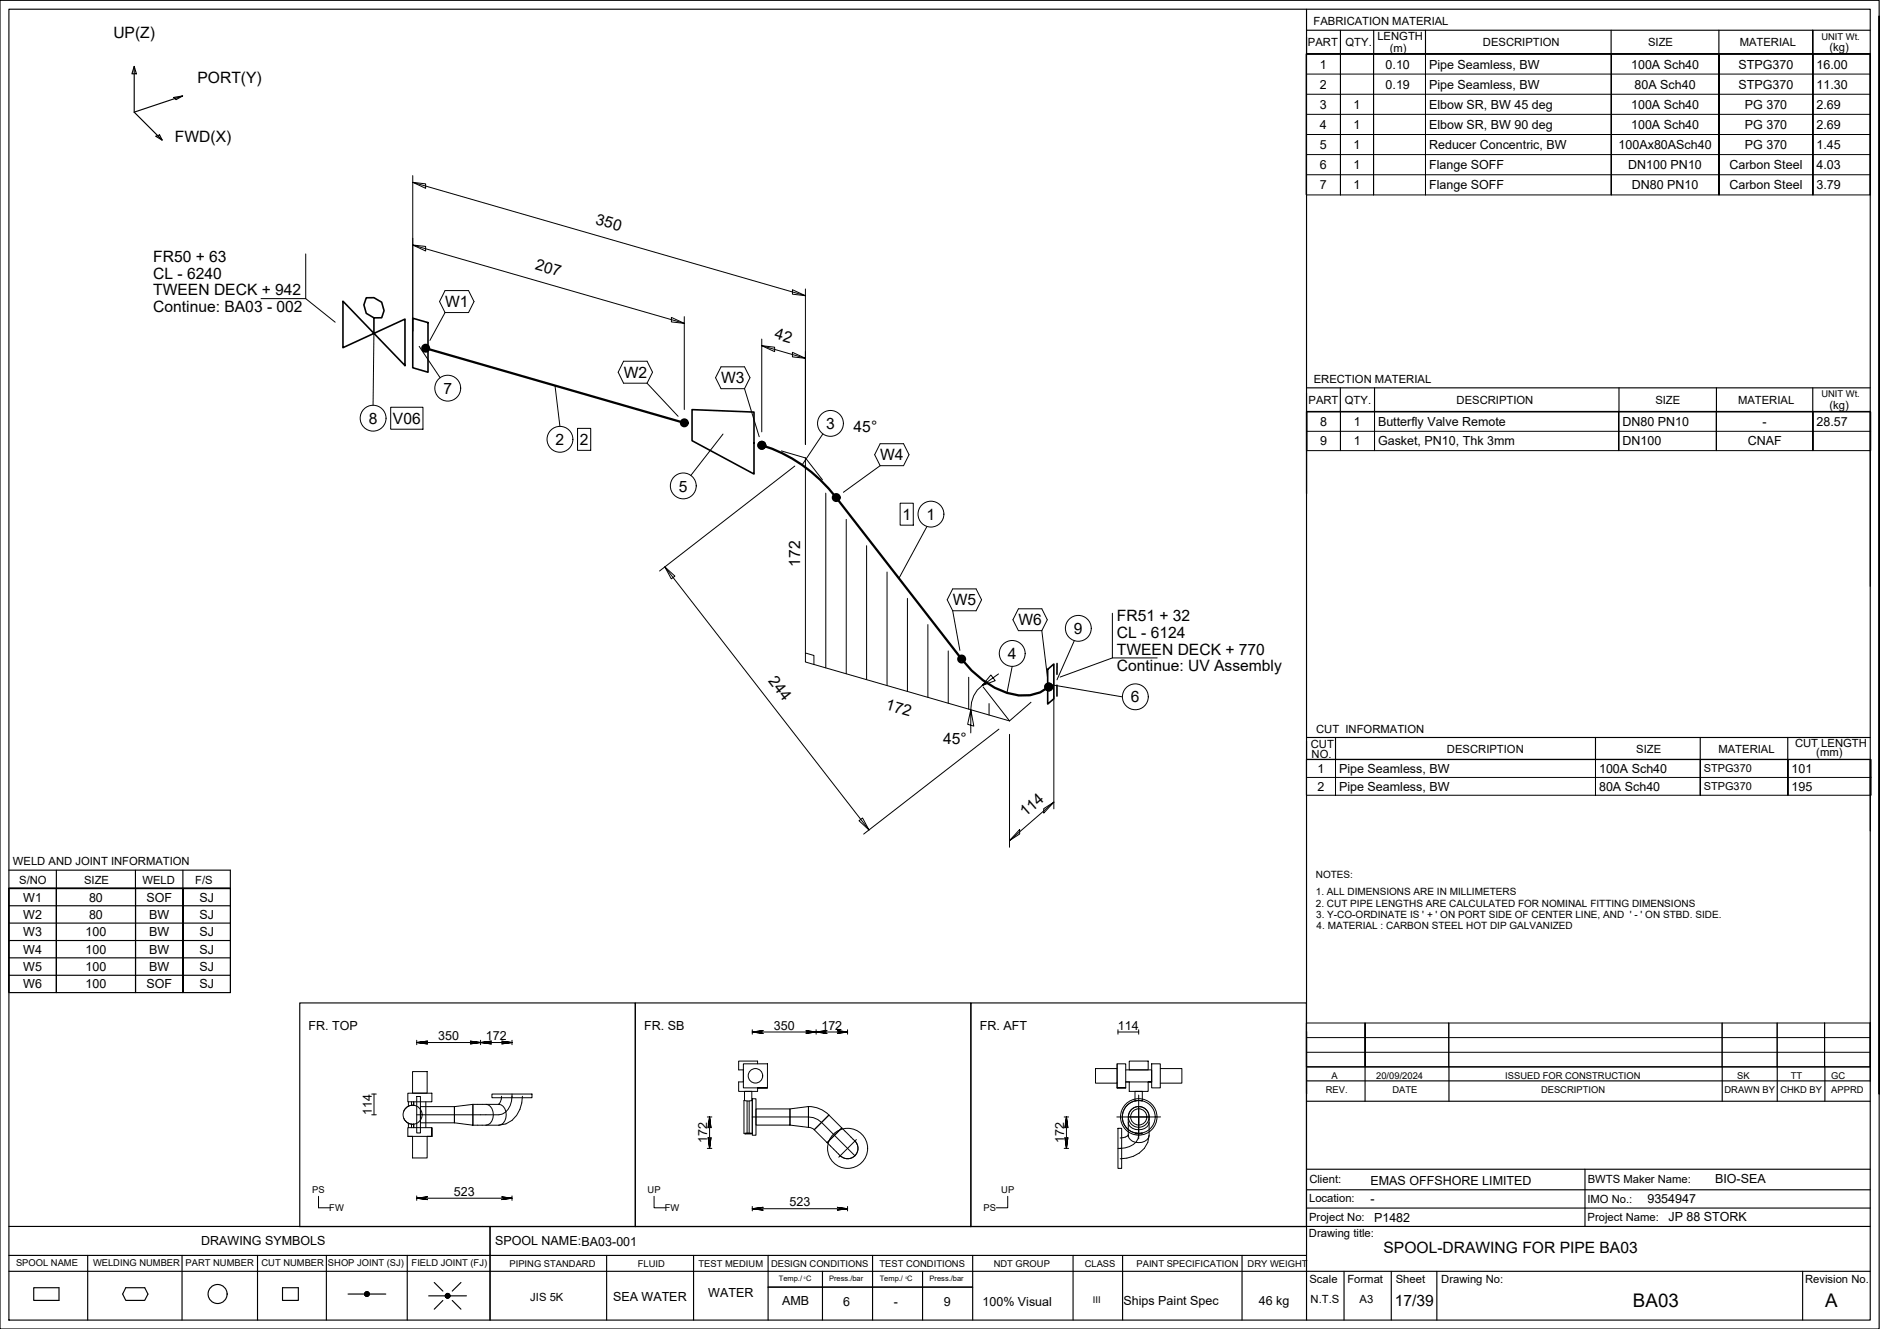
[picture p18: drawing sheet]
<svg xmlns="http://www.w3.org/2000/svg" width="420mm" height="297mm" viewBox="0 0 420 297" stroke-linecap="round" stroke-linejoin="round" font-family="sans-serif">
<defs><g id="words">
<g font-size="4.2">
<text x="365" y="292.1">BA03</text>
<text x="407.9" y="292.1">A</text>
</g>
<g font-size="3.5">
<text x="25.3" y="8.5">UP(Z)</text>
<text x="44.1" y="18.5">PORT(Y)</text>
<text x="39.1" y="31.8">FWD(X)</text>
<text x="133" y="50.1" transform="rotate(16 133 50.1)">350</text>
<text x="34.2" y="58.5">FR50 + 63</text>
<text x="34.2" y="62.3">CL - 6240</text>
<text x="119.4" y="60.2" transform="rotate(16 119.4 60.2)">207</text>
<text x="34.2" y="66">TWEEN DECK + 942</text>
<text x="34.2" y="69.8">Continue: BA03 - 002</text>
<text x="99.5" y="68.7">W1</text>
<text x="172.9" y="75.6" transform="rotate(16 172.9 75.6)">42</text>
<text x="99.1" y="88">7</text>
<text x="139.4" y="84.4">W2</text>
<text x="161.1" y="85.7">W3</text>
<text x="82.4" y="94.7">8</text>
<text x="87.8" y="94.7">V06</text>
<text x="184.6" y="95.9">3</text>
<text x="124.2" y="99.4">2</text>
<text x="129.6" y="99.4">2</text>
<text x="190.8" y="96.6">45°</text>
<text x="196.7" y="102.9">W4</text>
<text x="151.7" y="109.9">5</text>
<text x="201.7" y="116.2">1</text>
<text x="207.1" y="116.2">1</text>
<text x="178.8" y="126.7" transform="rotate(-90 178.8 126.7)">172</text>
<text x="212.9" y="135.3">W5</text>
<text x="227.6" y="139.8">W6</text>
<text x="240" y="141.7">9</text>
<text x="249.6" y="142.6">CL - 6124</text>
<text x="249.6" y="138.8">FR51 + 32</text>
<text x="225.2" y="147.3">4</text>
<text x="249.6" y="146.3">TWEEN DECK + 770</text>
<text x="171.6" y="152.3" transform="rotate(52 171.6 152.3)">244</text>
<text x="249.6" y="150.1">Continue: UV Assembly</text>
<text x="197.8" y="158.6" transform="rotate(16 197.8 158.6)">172</text>
<text x="252.8" y="157">6</text>
<text x="210.8" y="166.3">45°</text>
<text x="229.2" y="182.7" transform="rotate(-41 229.2 182.7)">114</text>
<text x="309.2" y="280.1">SPOOL-DRAWING FOR PIPE BA03</text>
<text x="311.7" y="291.8">17/39</text>
</g>
<g font-size="2.8">
<text x="295" y="15.3">1</text>
<text x="309.7" y="15.3">0.10</text>
<text x="319.4" y="15.3">Pipe Seamless, BW</text>
<text x="364.5" y="15.3">100A Sch40</text>
<text x="388.6" y="15.3">STPG370</text>
<text x="406" y="15.3">16.00</text>
<text x="295" y="19.8">2</text>
<text x="309.7" y="19.8">0.19</text>
<text x="319.4" y="19.8">Pipe Seamless, BW</text>
<text x="365.3" y="19.8">80A Sch40</text>
<text x="388.6" y="19.8">STPG370</text>
<text x="406" y="19.8">11.30</text>
<text x="295" y="24.3">3</text>
<text x="295" y="28.8">4</text>
<text x="302.5" y="24.3">1</text>
<text x="302.5" y="28.8">1</text>
<text x="319.4" y="24.3">Elbow SR, BW 45 deg</text>
<text x="319.4" y="28.8">Elbow SR, BW 90 deg</text>
<text x="364.5" y="24.3">100A Sch40</text>
<text x="364.5" y="28.8">100A Sch40</text>
<text x="390" y="24.3">PG 370</text>
<text x="390" y="28.8">PG 370</text>
<text x="406" y="24.3">2.69</text>
<text x="406" y="28.8">2.69</text>
<text x="295" y="33.3">5</text>
<text x="302.5" y="33.3">1</text>
<text x="319.4" y="33.3">Reducer Concentric, BW</text>
<text x="361.7" y="33.3">100Ax80ASch40</text>
<text x="390" y="33.3">PG 370</text>
<text x="406" y="33.3">1.45</text>
<text x="295" y="37.8">6</text>
<text x="302.5" y="37.8">1</text>
<text x="319.4" y="37.8">Flange SOFF</text>
<text x="363.9" y="37.8">DN100 PN10</text>
<text x="386.5" y="37.8">Carbon Steel</text>
<text x="406" y="37.8">4.03</text>
<text x="295" y="42.3">7</text>
<text x="302.5" y="42.3">1</text>
<text x="319.4" y="42.3">Flange SOFF</text>
<text x="364.7" y="42.3">DN80 PN10</text>
<text x="386.5" y="42.3">Carbon Steel</text>
<text x="406" y="42.3">3.79</text>
<text x="295.1" y="95.2">8</text>
<text x="302.6" y="95.2">1</text>
<text x="308" y="95.2">Butterfly Valve Remote</text>
<text x="362.6" y="95.2">DN80 PN10</text>
<text x="393.9" y="95.2">-</text>
<text x="406" y="95.2">28.57</text>
<text x="295.1" y="99.6">9</text>
<text x="302.6" y="99.6">1</text>
<text x="308" y="99.6">Gasket, PN10, Thk 3mm</text>
<text x="362.6" y="99.6">DN100</text>
<text x="390.6" y="99.6">CNAF</text>
<text x="294.4" y="172.7">1</text>
<text x="299.3" y="172.7">Pipe Seamless, BW</text>
<text x="357.4" y="172.7">100A Sch40</text>
<text x="400.4" y="172.7">101</text>
<text x="294.4" y="176.7">2</text>
<text x="299.3" y="176.7">Pipe Seamless, BW</text>
<text x="357.4" y="176.7">80A Sch40</text>
<text x="400.4" y="176.7">195</text>
<text x="5.2" y="201.5">W1</text>
<text x="19.9" y="201.5">80</text>
<text x="32.7" y="201.5">SOF</text>
<text x="44.6" y="201.5">SJ</text>
<text x="5.2" y="205.4">W2</text>
<text x="5.2" y="209.3">W3</text>
<text x="19.1" y="209.3">100</text>
<text x="19.9" y="205.4">80</text>
<text x="33.3" y="205.4">BW</text>
<text x="33.3" y="209.3">BW</text>
<text x="44.6" y="205.4">SJ</text>
<text x="44.6" y="209.3">SJ</text>
<text x="5.2" y="213.2">W4</text>
<text x="19.1" y="213.2">100</text>
<text x="33.3" y="213.2">BW</text>
<text x="44.6" y="213.2">SJ</text>
<text x="5.2" y="217">W5</text>
<text x="5.2" y="220.9">W6</text>
<text x="19.1" y="217">100</text>
<text x="19.1" y="220.9">100</text>
<text x="32.7" y="220.9">SOF</text>
<text x="33.3" y="217">BW</text>
<text x="44.6" y="217">SJ</text>
<text x="44.6" y="220.9">SJ</text>
<text x="69" y="230.2">FR. TOP</text>
<text x="97.9" y="232.5">350</text>
<text x="108.6" y="232.5">172</text>
<text x="144" y="230.2">FR. SB</text>
<text x="172.9" y="230.2">350</text>
<text x="183.6" y="230.2">172</text>
<text x="219" y="230.2">FR. AFT</text>
<text x="249.9" y="230.2">114</text>
<text x="83.1" y="249.2" transform="rotate(-90 83.1 249.2)">114</text>
<text x="158.1" y="255.5" transform="rotate(-90 158.1 255.5)">172</text>
<text x="237.8" y="255.5" transform="rotate(-90 237.8 255.5)">172</text>
<text x="101.5" y="267.3">523</text>
<text x="176.4" y="269.6">523</text>
<text x="306.3" y="265">EMAS OFFSHORE LIMITED</text>
<text x="306.3" y="268.8">-</text>
<text x="368.2" y="268.9">9354947</text>
<text x="383.3" y="264.4">BIO-SEA</text>
<text x="307.1" y="273.1">P1482</text>
<text x="372.9" y="273">JP 88 STORK</text>
<text x="45" y="278.2">DRAWING SYMBOLS</text>
<text x="110.6" y="278.3">SPOOL NAME:BA03-001</text>
<text x="137" y="290.8">SEA WATER</text>
<text x="158.3" y="290">WATER</text>
<text x="174.8" y="291.7">AMB</text>
<text x="188.5" y="291.9">6</text>
<text x="199.7" y="291.9">-</text>
<text x="210.9" y="291.8">9</text>
<text x="219.6" y="291.9">100% Visual</text>
<text x="251.1" y="291.7">Ships Paint Spec</text>
<text x="281.3" y="291.7">46 kg</text>
</g>
<g font-size="2.5">
<text x="293.6" y="5.7">FABRICATION MATERIAL</text>
<text x="292.3" y="10.3">PART</text>
<text x="300.7" y="10.3">QTY.</text>
<text x="307.8" y="8.9">LENGTH</text>
<text x="310.6" y="11.5">(m)</text>
<text x="331.4" y="10.3">DESCRIPTION</text>
<text x="368.3" y="10.3">SIZE</text>
<text x="388.8" y="10.3">MATERIAL</text>
<text x="408.9" y="11.4">(kg)</text>
<text x="293.6" y="85.7">ERECTION MATERIAL</text>
<text x="292.4" y="90.2">PART</text>
<text x="300.6" y="90.2">QTY.</text>
<text x="325.5" y="90.2">DESCRIPTION</text>
<text x="370" y="90.2">SIZE</text>
<text x="388.4" y="90.2">MATERIAL</text>
<text x="408.9" y="91.3">(kg)</text>
<text x="292.9" y="167.2">CUT</text>
<text x="294.1" y="163.9">CUT INFORMATION</text>
<text x="401.2" y="167">CUT LENGTH</text>
<text x="293.1" y="169.4">NO.</text>
<text x="323.4" y="168.3">DESCRIPTION</text>
<text x="365.7" y="168.3">SIZE</text>
<text x="384" y="168.3">MATERIAL</text>
<text x="405.9" y="169">(mm)</text>
<text x="2.9" y="193.4">WELD AND JOINT INFORMATION</text>
<text x="4.3" y="197.5">S/NO</text>
<text x="18.8" y="197.5">SIZE</text>
<text x="31.9" y="197.5">WELD</text>
<text x="43.6" y="197.5">F/S</text>
<text x="292.6" y="268.6">Location:</text>
<text x="292.6" y="264.5">Client:</text>
<text x="354.8" y="268.9">IMO No.:</text>
<text x="354.9" y="264.3">BWTS Maker Name:</text>
<text x="292.6" y="272.8">Project No:</text>
<text x="354.8" y="272.8">Project Name:</text>
<text x="292.5" y="276.4">Drawing title:</text>
<text x="292.7" y="286.7">Scale</text>
<text x="301.1" y="286.7">Format</text>
<text x="311.9" y="286.7">Sheet</text>
<text x="322.1" y="286.7">Drawing No:</text>
<text x="403.4" y="286.7">Revision No.</text>
<text x="118.5" y="290.8">JIS 5K</text>
<text x="292.9" y="291.3">N.T.S</text>
<text x="303.9" y="291.3">A3</text>
</g>
<g font-size="2.4">
<text x="380.8" y="172.6">STPG370</text>
<text x="380.8" y="176.6">STPG370</text>
</g>
<g font-size="2.2">
<text x="294.1" y="196.3">NOTES:</text>
<text x="294.1" y="200">1. ALL DIMENSIONS ARE IN MILLIMETERS</text>
<text x="294.1" y="202.7">2. CUT PIPE LENGTHS ARE CALCULATED FOR NOMINAL FITTING DIMENSIONS</text>
<text x="294.2" y="205.1">3. Y-CO-ORDINATE IS ' + ' ON PORT SIDE OF CENTER LINE, AND ' - ' ON STBD. SIDE.</text>
<text x="294.3" y="207.7">4. MATERIAL : CARBON STEEL HOT DIP GALVANIZED</text>
</g>
<g font-size="2.1">
<text x="407.1" y="8.9">UNIT Wt.</text>
<text x="407.1" y="88.8">UNIT Wt.</text>
<text x="296.3" y="244.4">REV.</text>
<text x="297.6" y="241.2">A</text>
<text x="307.6" y="241.2">20/09/2024</text>
<text x="311.2" y="244.4">DATE</text>
<text x="336.4" y="241.2">ISSUED FOR CONSTRUCTION</text>
<text x="344.4" y="244.4">DESCRIPTION</text>
<text x="385.4" y="244.4">DRAWN BY</text>
<text x="388.3" y="241.2">SK</text>
<text x="397.9" y="244.4">CHKD BY</text>
<text x="400.2" y="241.2">TT</text>
<text x="409.3" y="244.4">APPRD</text>
<text x="409.3" y="241.2">GC</text>
<text x="69.8" y="266.7">PS</text>
<text x="144.7" y="266.7">UP</text>
<text x="223.8" y="266.7">UP</text>
<text x="73.6" y="270.7">FW</text>
<text x="148.6" y="270.7">FW</text>
<text x="219.8" y="270.7">PS</text>
<text x="3.6" y="283">SPOOL NAME</text>
<text x="20.8" y="282.9">WELDING NUMBER</text>
<text x="41.5" y="282.9">PART NUMBER</text>
<text x="58.4" y="282.9">CUT NUMBER</text>
<text x="73.3" y="282.9">SHOP JOINT (SJ)</text>
<text x="92" y="283">FIELD JOINT (FJ)</text>
<text x="113.9" y="283.1">PIPING STANDARD</text>
<text x="142.6" y="283.1">FLUID</text>
<text x="156.1" y="283.1">TEST MEDIUM</text>
<text x="172.3" y="283.1">DESIGN CONDITIONS</text>
<text x="196.6" y="283.1">TEST CONDITIONS</text>
<text x="222.1" y="283.1">NDT GROUP</text>
<text x="242.4" y="283.1">CLASS</text>
<text x="254" y="283.1">PAINT SPECIFICATION</text>
<text x="278.8" y="283.1">DRY WEIGHT</text>
<text x="244.2" y="291.3">III</text>
</g>
<g font-size="1.7">
<text x="174.1" y="286.4">Temp./ C</text>
<text x="185.3" y="286.4">Press./bar</text>
<text x="196.6" y="286.4">Temp./ C</text>
<text x="207.8" y="286.4">Press./bar</text>
</g>
<g font-size=".7">
<text x="179.7" y="285.8">0</text>
<text x="202.4" y="285.8">0</text>
</g>
</g></defs>
<g fill="none" stroke="#000" stroke-width=".22">
<path d="M292 12.1h126v31.5h-126zM292 16.6h126M292 12.1v31.5M299.6 12.1v31.5v-31.5M307 12.1v31.5v-31.5M318.6 12.1v31.5v-31.5M360.1 12.1v31.5v-31.5M384.2 12.1v31.5v-31.5M405.2 12.1v31.5v-31.5M418 12.1v31.5M92.2 39.3v34.7M292 39.1h126"/>
<path d="M292 34.6h126M292 30.1h126M292 25.6h126M292 21.1h126M68.3 56.8v9.9h-10M92.2 54.8l2.9 .3v1zM92.2 40.8l2.9 .3v1zM92.2 54.8l60.7 17.5M92.2 40.8l87.8 25.3M68.3 66.7l6.6 5.3M83.6 74.5l-.2 16.1M93.7 77.4l4.7 7"/>
<path d="M99.5 64.9h5.2l1.2 2.5-1.2 2.5h-5.2l-1.3-2.5zM99.5 69.9l-3.4 6.2M150.1 70.9l2.8 1.4-2.8-.3zM152.9 70.8v20.7M170.2 77.3l2.9 .3v1zM170.2 77.3l9.8 2.8M170.2 75.8v20.7M177.1 78.7l2.9 1.4-2.9-.3zM177.1 64.8l2.9 1.3-2.9-.3zM180 64.6v34.7M87.3 91h7.2v4.9h-7.2zM124 86.2l1.1 9.1"/>
<path d="M129.1 95.7h2.9v5h-2.9zM139.4 80.7h5.2l1.2 2.5-1.2 2.4h-5.2l-1.2-2.4zM144.6 85.6l7 7.5M161.1 82h5.3l1.2 2.4-1.2 2.5h-5.3l-1.2-2.5zM161.6 97l-7.2 9.3M166.4 86.9l3.3 10.7M183.9 97l-4.6 6.9M196.7 99.2h5.2l1.3 2.4-1.3 2.5h-5.2l-1.2-2.5zM292 92.1h126.1v8.6h-126.1zM292 96.4h126.1M292.1 92.1v8.6M299.6 92.1v8.6v-8.6"/>
<path d="M307.2 92.1v8.6v-8.6M361.8 92.1v8.6v-8.6M383.6 92.1v8.6v-8.6M405.2 92.1v8.6v-8.6M418 92.1v8.6M174.6 100.8l5.4 1.5M177.6 104.2l-30.2 23.4M180 102.3v45.7l45.6 13.1M180 102.3l3.8 4.9M184.6 110.2v39.1M189.1 116.1v34.5M196.7 104.1l-8.2 5.9"/>
<path d="M201.2 112.5h2.9v4.9h-2.9zM207.2 117.7l-6.3 11.6M148.6 126.7l2.2 2.1-.8 .6zM148.6 126.7l45.6 58.8M193.7 122v29.9M198.2 127.9v25.3M202.8 133.7v20.8M207.4 139.6v16.3M212.9 131.6h5.2l1.3 2.5-1.3 2.4h-5.2l-1.2-2.4zM212.9 136.5l1.6 8.9M227.6 136.1h5.2l1.3 2.4-1.3 2.5h-5.2l-1.2-2.5zM248.6 137.1v10h10"/>
<path d="M180 146l1.9 .5v2M211.9 145.5v11.7M216.5 151.4v7.1M219.7 153.5l5.9 7.6M221 157.3v2.5M223.2 150.6l-3.7 2.6 2.9-1.1-1-1.2-1.9 2.3a6.4 6.4 0 0 0-2.5 5.4l.6 3.7-1.3-.4 .7-3.3v5.2M226.2 149l-1.2 5.9M230.4 157l-4.8 4.1M232.8 141l1.3 10.6M234.9 153l15.9 2.8M235.5 155.5v25.3M240.1 143.2l-3.9 8.7"/>
<path d="M248.6 147.1l-11.7 4.2M223.2 163l-30.2 23.4M225.6 164.1v25.3M235.5 179.3l-9.9 8.6M292 169.8h126.2v7.9h-126.2zM292 169.8v7.9M292 173.8h126.2M298.5 169.8v7.9v-7.9M356.6 169.8v7.9v-7.9M380 169.8v7.9v-7.9M399.6 169.8v7.9v-7.9M418 169.8v7.9"/>
<path d="M192 183.4l.8-.6 1.4 2.7zM227.9 185.4v1l-2.3 1.5zM233.3 180.7l2.2-1.4-2.2 2.4zM92.2 239.5h3.3v4.8h-3.3zM93.1 233l2.4-.3-2.4 .3 2.4 .3-2.4-.3h14.3M93.1 232.5v1M105 232.7l2.4 .3-2.4 .3 2.4-.3zM107.4 233l2.4-.3-2.4 .3 2.4 .3-2.4-.3h7M107.4 232.5v1M112 232.7l2.4 .3-2.4 .3 2.4-.3zM114.4 232.5v1M166.1 237.8h5.4v5.3h-5.4z"/>
<path d="M168.1 230.7l2.4-.4-2.4 .4 2.4 .3-2.4-.3h14.3l-2.4-.4 2.4 .4-2.4 .3 4.8-.7-2.4 .4 2.4 .3-2.4-.3h7l-2.4-.4 2.4 .4-2.4 .3 2.4-.3M168.1 230.2v.9M169.3 237.8v-.6h-4.2v1.9h1v2.7h-1v2.1h4.2v-.8M182.4 230.2v.9M189.4 230.2v.9M244.8 238.8h4.9v3.3h-4.9zM249.7 237.8v1M249.9 230.2v.9M249.9 230.7h4.6M251.6 239.1h5.8v2.7M252.4 237.2h4.2v1.9h-4.2zM254.5 230.2v.9"/>
<path d="M257.4 237.8h1.9v5.3h-1.9zM259.3 238.8h4.8v3.3h-4.8M292 228.6h126v9.8h-126zM292 228.6v9.8M292 235.2h126M292 231.9h126M305.1 228.6v9.8v-9.8M323.8 228.6v9.8M384.9 228.6v9.8M397.2 228.6v9.8M407.8 228.6v9.8v-9.8M418 228.6v9.8"/>
<path d="M83.1 249.2h1M83.1 244.5h1M83.6 244.5v4.7M90.2 250a2.13 2.13 0 0 0 2.3 1.3M91.1 244.3h5.4v2h-5.4zM91.3 246.3v1M91.3 251v1M92 246.3v.8M92 251.2v.8M92.4 246.3v.8M92.4 251.2v.8M92.5 246.3v.8"/>
<path d="M92.5 251.2v.8M92.5 247a2.13 2.13 0 0 0-2.3 1.3M93.1 245.1h.9v8.1h-.9zM94 247.3h7.6v3.7h-7.6zM95.2 246.3v5.7M96.5 252v2v-2h-5.4v2h5.4h-1v4.8h-3.3v-4.8h-1.1M101.6 247.3l4.1-.5v4.7l-4.1-.5zM105.7 251.5v-4.7h2.1a2.05 2.05 0 0 1 2.5 2.4 2.19 2.19 0 0 1-1.7 2.3M105.7 251.5h5.8M108.6 246.8h2.9a2.41 2.41 0 0 1 1.3 3.7l-.3 .5-1 .5M109.9 244.5h9v.8h-9zM112.1 245a2.4 2.4 0 0 1-.7 1.8"/>
<path d="M114.4 245a3.7 3.7 0 0 1-2.9 4.2h-18.4M114.4 244.5v.8M116.8 245a6 6 0 0 1-5.3 6.5M158.1 249.6h1M158.1 256.7h1M158.6 249.6l.3 2.5-.3-2.5-.3 2.5 .3-2.5v7.1l.3-2.4-.3 2.4-.3-2.4 .3 2.4M166.4 243.9h1.6v2.1h-1.6zM166.4 246h-.1v7.3h.1M166.5 253.3h1.5l-.1 .1h-1.4zM167 246.1v7.1M167.4 246.1v7.1M168 246v7.3"/>
<path d="M168.1 249.6h12.6l1.1 .2 1 .4 .8 .7 7.5 7.4M168.1 245.6h.9v8.1h-.9zM169 247.8h7.6v3.7h-7.6zM171.5 243.1h-2.2h2.2M176.6 247.8l4.1-.5v4.7l-4.1-.5zM182 252.5l3.3-3.3 2.8 2.9-3.3 3.3zM185.3 249.2l-3.3 3.3-.6-.4-.7-.1M185.3 249.2l-1.8-1.2-1.4-.5-1.4-.2v4.7M187.8 258.3a2.34 2.34 0 0 0 3.5-.2 2.34 2.34 0 0 0-.6-3.5l-2.6-2.5-3.3 3.3 3 2.9M191.4 254.7l-3.9 3.9M237.8 249.6h1M237.8 256.7h1"/>
<path d="M238 254.3l.3 2.4 .4-2.4-.4 2.4zM238.3 249.6l.4 2.5-.4-2.5-.3 2.5 .3-2.5v7.1M249.6 249.6h9.8M249.7 243.1v-5.3h1.9v5.3M249.7 243.1h1.9h-1.9M249.7 242.1v1M249.9 252.2h.8v8.9h-.8zM249.9 256.7h.8M251.6 241.8h.8M252.2 250.9v2.9a2.3 2.3 0 0 0 3 1.5 1.86 1.86 0 0 0 1.6-1.5v-2.9M252.2 249.6a2.31 2.31 0 0 0 .9 2.6 2.72 2.72 0 0 0 3.6-.8l.1-1.8M252.2 253.8l-.1-.1a2.32 2.32 0 0 1-1.8 .6"/>
<path d="M252.2 249.6a2.32 2.32 0 0 1 2.3-2.3 2.32 2.32 0 0 1 2.3 2.3M252.4 241.8h4.2v2.1h-4.2zM253.7 243.9h1.6v2.2h-1.6zM253.8 253.2h1.5l-.1 .2h-1.4zM254.5 253.8a3.7 3.7 0 0 1-4.2 2.9M254.5 244.8v9.7M254.5 246a3.7 3.7 0 0 0-3.7 3.6 3.7 3.7 0 0 0 3.7 3.7M256.8 253.8a6 6 0 0 1-6.5 5.2M257.4 241.8h-.8h.8M71.2 267.4v2.5h2.6M93.1 267.8l2.4-.3-2.4 .3 2.4 .3-2.4-.3h21.3l-2.4-.3 2.4 .3-2.4 .3 2.4-.3M93.1 267.3v1"/>
<path d="M114.4 267.3v1M146.2 267.4v2.5h2.6M168.1 270.2l2.4-.4-2.4 .4 2.4 .3-2.4-.3h21.3l-2.4-.4 2.4 .4-2.4 .3 2.4-.3M168.1 269.6v1M189.4 269.6v1M225.2 267.4v2.5h-2.5"/>
<circle cx="83.4" cy="93.5" r="2.89"/>
<circle cx="100.1" cy="86.8" r="2.89"/>
<circle cx="125.1" cy="98.2" r="2.89"/>
<circle cx="185.6" cy="94.6" r="2.89"/>
<circle cx="152.7" cy="108.6" r="2.89"/>
<circle cx="208.1" cy="114.9" r="2.89"/>
<circle cx="226.2" cy="146" r="2.89"/>
<circle cx="241" cy="140.4" r="2.89"/>
<circle cx="253.7" cy="155.7" r="2.89"/>
<circle cx="92.2" cy="249.1" r="2.13"/>
<circle cx="168.8" cy="240.4" r="1.62"/>
<circle cx="189.4" cy="256.7" r="4.5"/>
<circle cx="254.5" cy="249.6" r="4.1"/>
<circle cx="254.5" cy="249.6" r="3.7"/>
<circle cx="254.5" cy="249.6" r="1.81"/>
<circle cx="254.5" cy="249.6" r="2.32"/>
</g>
<g fill="none" stroke="#000" stroke-width=".25">
<path d="M0 .1h420v296.9h-420zM2 2.1h416v292.9h-416zM30 14.8l.5 1.7h-1zM30 14.8v10.3M292 2.1v292.9M292 6.8h126M299.6 6.8v5.3M307 6.8v5.3M318.6 6.8v5.3M360.1 6.8v5.3M384.2 6.8v5.3M405.1 6.8v5.3v-5.3"/>
<path d="M418 12.1h-126v31.5v-31.5h126v31.5M420 3.6v240.9v-240.9M30 25.1l6.2 6.2M34.8 30.4l.9-.2 .5 1.1zM38.8 21.8l2-.4-1.5 .9zM40.8 21.4l-10.8 3.7M292 92v18.3v-18.3h126zM292 86.7h126M299.6 86.7v5.3M307.2 86.7v5.3M361.8 86.7v5.3M383.6 86.7v5.3"/>
<path d="M405.1 86.7v5.2M418 92.1v38.9M292 169.7l126 .1v15.9M292 164.8h126M298.5 164.8v4.9M356.6 164.8v4.9M380 164.8v4.9M399.5 164.8v4.9M2 198.6h49.5v23.3h-49.5zM2 198.6v23.3M2 194.5h49.5v4.1h-49.5M12.6 198.6v23.3v-23.3"/>
<path d="M12.6 194.5v4.1M30.3 194.5v4.1M30.3 198.6v23.3v-23.3M40.9 194.5v4.1M40.9 198.6v23.3v-23.3M51.5 198.6h-49.5h49.5M51.5 198.6v23.3M2 218h49.5M2 214.1h49.5M2 210.2h49.5M2 206.3h49.5M2 202.4h49.5"/>
<path d="M67 224.2h75v50h-75zM142 224.2h75v50h-75zM217 224.2h75v50h-75zM292 230.6v13.9v-13.9M292 238.4h126M305.1 238.4v7.7M323.8 238.4v7.7M384.9 238.4v7.7M397.2 238.4v7.7M407.8 238.4v7.7M418 228.5v13.1M292 246.1h126"/>
<path d="M292 241.6h126M2 274.1h416M109.5 274.1v20.9M292 261.3h126M292 270h126M292 265.9h126M354.2 261.3v12.8M2 284.1h416M2 280.6h290M7.5 287.8h5.7v2.8h-5.7zM19.6 280.6v14.4M28.1 287.8h4.2l.8 1.4-.8 1.4h-4.2l-.7-1.4z"/>
<path d="M40.7 280.6v14.4M57.6 280.6v14.4M63.1 287.8h3.6v2.8h-3.6zM72.9 280.6v14.4M77.8 289.2h3.7M81.7 288.8l-.1 .2M81.9 288.7l-.4 .4M82 288.7l-.5 .6M82.1 288.7l-.6 .7M82.2 288.8l-.7 .6M82.3 288.8l-.7 .7M82.3 288.8l-.7 .8"/>
<path d="M82.4 288.9l-.7 .7M82.4 289l-.7 .7M82.5 289l-.7 .7M82.5 289.5l-.3 .2M82.5 289.1l-.6 .6M82.5 289.2l-.5 .5M82.5 289.3l-.4 .4M82.5 289.2h3.7M91 280.6v14.4M95.8 289.6h3.7M97 286.6l2 2M99 290.7l-2 1.9"/>
<path d="M99.9 289.1l-.3 .3M100 289.1l-.5 .5M100.1 289.1l-.6 .6M100.2 289.1l-.7 .7M100.2 289.2l-.6 .6M100.3 289.2l-.7 .7M100.4 289.2l-.7 .8M100.4 289.3l-.7 .7M100.5 289.4l-.7 .7M100.5 289.9l-.1 .1M100.5 289.5l-.6 .6M100.5 289.7l-.4 .4"/>
<path d="M100.6 289.6h3.6M100.6 289.6l-.6 .5M101.1 290.7l1.9 1.9M103 286.6l-1.9 2M135.6 280.6v14.4M155 280.6v14.4M171.7 287.7h45.7M171.7 280.6v14.4M183.8 284.1v10.9M195 280.6v14.4M206.2 284.1v10.9M217.4 280.6v14.4"/>
<path d="M239.8 280.6v14.4M250.9 280.7v14.3M277.6 280.6v14.4M300.4 284.1v10.9M310.9 284.1v10.9M321.1 284.1v10.9M402.9 284.1v10.9"/>
<circle cx="48.6" cy="289.2" r="2.13"/>
<circle cx="82" cy="289.2" r=".54"/>
<circle cx="100" cy="289.6" r=".54"/>
</g>
<path d="M76.6 67.3l13.9 14.4v-10.4l-13.9 6.4zM83.6 71h1.7l.5-1.6-.5-1.9-1.7-1-1.7 .1-.6 1.5 .6 1.9 1.7 1v3.5M92.2 71.1l3.5 1v11.1l-3.5-1zM154.7 91.6l13.8 .5v13.8l-13.8-7.4zM234.1 149.6l1.4-1.2v7.8l-1.4 1.2zM236.2 153.1v2.5M236.2 148.3v2.4" fill="none" stroke="#000" stroke-width=".36"/>
<g fill="none" stroke="#000" stroke-width=".51">
<path d="M95.1 77.8l57.8 16.7M170.2 99.5a33.1 33.1 0 0 1 16.7 11.7l28 36.1a20.5 20.5 0 0 0 12.8 8.1h2.5l2.3-.6 1.9-1.2"/>
<circle cx="95.1" cy="77.8" r=".75"/>
<circle cx="95.1" cy="77.8" r=".37"/>
<circle cx="152.9" cy="94.5" r=".75"/>
<circle cx="152.9" cy="94.5" r=".37"/>
<circle cx="170.3" cy="99.5" r=".75"/>
<circle cx="170.3" cy="99.5" r=".37"/>
<circle cx="186.9" cy="111.2" r=".75"/>
<circle cx="186.9" cy="111.2" r=".37"/>
<circle cx="214.9" cy="147.3" r=".75"/>
<circle cx="214.9" cy="147.3" r=".37"/>
<circle cx="234.4" cy="153.5" r=".75"/>
<circle cx="234.4" cy="153.5" r=".37"/>
</g>
<g fill="none" stroke="#fff" stroke-width=".22">
<path d="M80.3 90.4v6.2M87.1 90.8v5.3M97 83.7v6.2M122 95.1v6.2M128.9 95.6v5.2M182.5 91.6v6.1M190.6 93.2v4.3M149.6 105.5v6.2M201 112.3v5.3M205 111.8v6.2M237.9 137.4v6.1M223.1 143v6.1"/>
<path d="M250.6 152.7v6.1"/>
</g>
<g fill="#fff" stroke="#fff" stroke-width=".22">
<path d="M86.5 90.4l-6.2 6.2h6.2zM80.3 90.4h6.2l-6.2 6.2z"/>
<path d="M103.1 83.7l-6.1 6.2h6.1zM97 83.7h6.1l-6.1 6.2z"/>
<path d="M128.2 95.1l-6.2 6.2h6.2zM122 95.1h6.2l-6.2 6.2z"/>
<path d="M155.8 105.5l-6.2 6.2h6.2zM149.6 105.5h6.2l-6.2 6.2z"/>
<path d="M188.7 91.6l-6.2 6.1h6.2zM182.5 91.6h6.2l-6.2 6.1z"/>
<path d="M205 118h6.2v-6.2zM205 111.8h6.2l-6.2 6.2z"/>
<path d="M244.1 137.4l-6.2 6.1h6.2zM237.9 137.4h6.2l-6.2 6.1z"/>
<path d="M250.6 158.8h6.2v-6.1zM250.6 152.7h6.2l-6.2 6.1z"/>
<path d="M229.3 143l-6.2 6.1h6.2zM223.1 143h6.2l-6.2 6.1z"/>
<path d="M132.2 95.6l-3.3 5.2h3.3zM128.9 95.6h3.3l-3.3 5.2z"/>
<path d="M204.3 112.3l-3.3 5.3h3.3zM201 112.3h3.3l-3.3 5.3z"/>
<path d="M190.6 97.5h5.7v-4.3zM190.6 93.2h5.7l-5.7 4.3z"/>
<path d="M87.1 96.1h7.6v-5.3zM87.1 90.8h7.6l-7.6 5.3z"/>
</g>
<use href="#words"/>
</svg>
